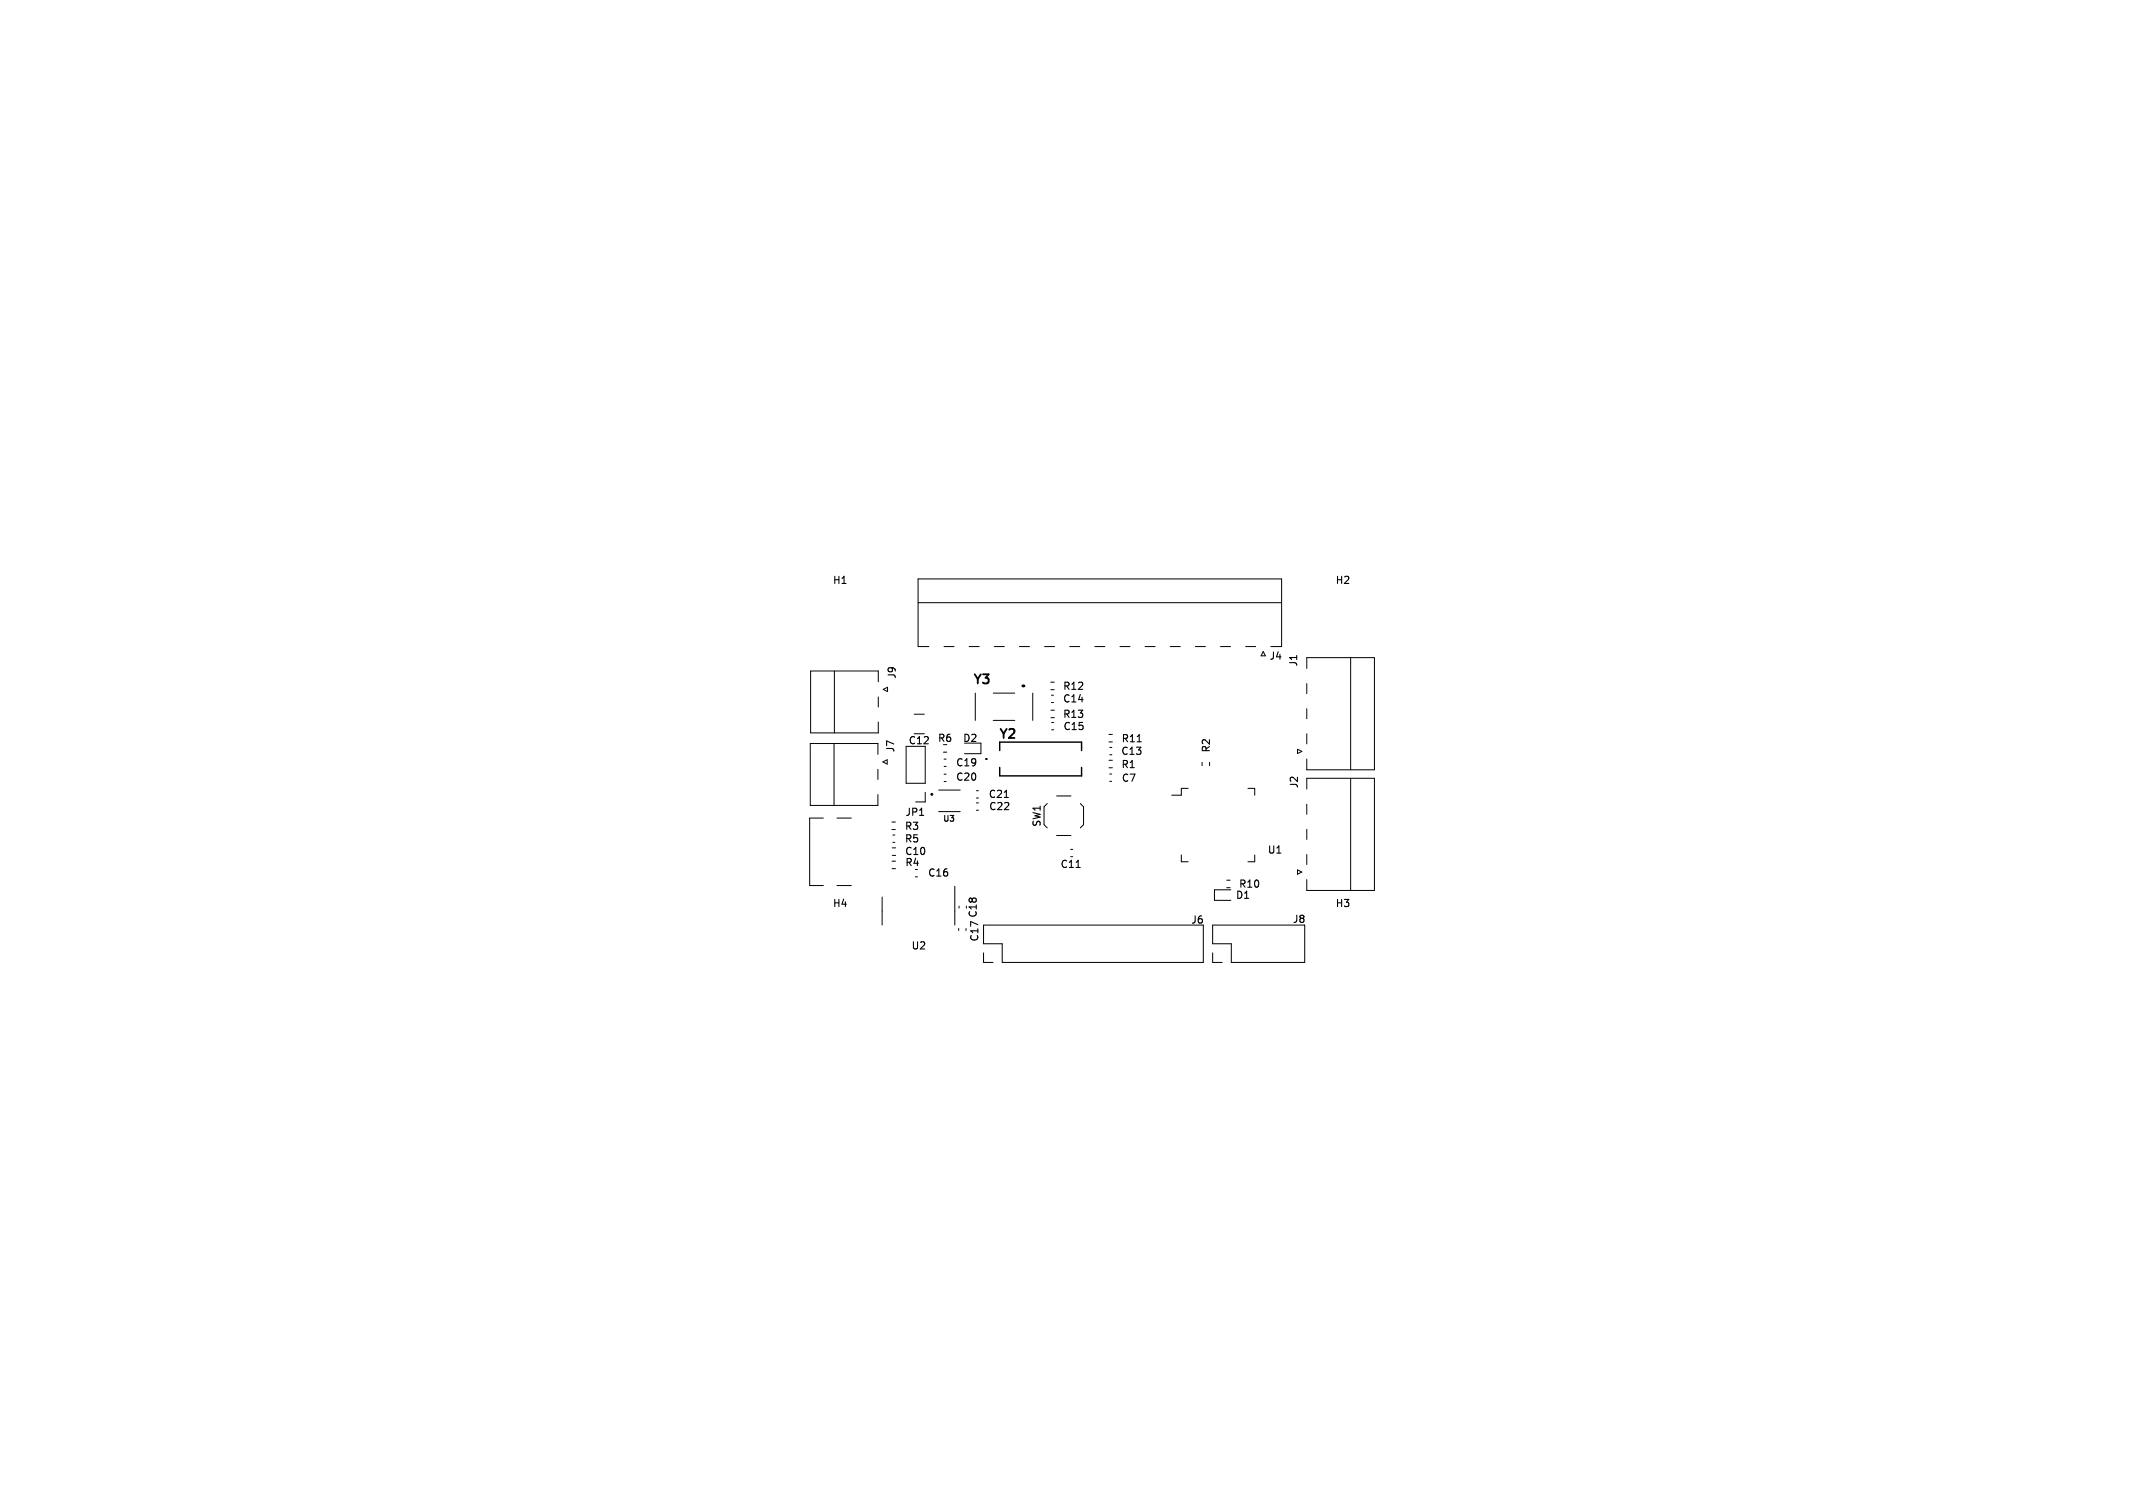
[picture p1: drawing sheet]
<svg xmlns="http://www.w3.org/2000/svg" width="297mm" height="210mm" viewBox="0 0 297 210" stroke-linecap="round" stroke-linejoin="round" font-family="sans-serif">
<defs><g id="words">
<g font-size="1.8">
<text x="135.3" y="95.6">Y3</text>
<text x="138.9" y="103.2">Y2</text>
</g>
<g font-size="1.4">
<text x="115.9" y="81.5">H1</text>
<text x="185.9" y="81.5">H2</text>
<text x="124.9" y="94.6" transform="rotate(-90 124.9 94.6)">J9</text>
<text x="176.7" y="92.1">J4</text>
<text x="180.8" y="92.9" transform="rotate(-90 180.8 92.9)">J1</text>
<text x="147.9" y="96.3">R12</text>
<text x="147.9" y="98">C14</text>
<text x="147.9" y="100.2">R13</text>
<text x="148" y="101.9">C15</text>
<text x="124.7" y="104.9" transform="rotate(-90 124.7 104.9)">J7</text>
<text x="126.4" y="103.8">C12</text>
<text x="130.5" y="103.5">R6</text>
<text x="133" y="106.9">C19</text>
<text x="134" y="103.5">D2</text>
<text x="156" y="105.3">C13</text>
<text x="156" y="107.2">R1</text>
<text x="156.1" y="103.6">R11</text>
<text x="168.7" y="104.9" transform="rotate(-90 168.7 104.9)">R2</text>
<text x="126" y="113.8">JP1</text>
<text x="133" y="108.9">C20</text>
<text x="137.6" y="111.3">C21</text>
<text x="137.6" y="113">C22</text>
<text x="156.1" y="109.1">C7</text>
<text x="180.9" y="109.9" transform="rotate(-90 180.9 109.9)">J2</text>
<text x="125.9" y="117.5">R5</text>
<text x="125.9" y="115.8">R3</text>
<text x="125.9" y="119.3">C10</text>
<text x="145.1" y="115.2" transform="rotate(-90 145.1 115.2)">SW1</text>
<text x="176.4" y="119.1">U1</text>
<text x="125.9" y="120.8">R4</text>
<text x="129.1" y="122.3">C16</text>
<text x="147.6" y="121.1">C11</text>
<text x="172" y="125.4">D1</text>
<text x="172.4" y="123.8">R10</text>
<text x="115.9" y="126.5">H4</text>
<text x="136.4" y="131.2" transform="rotate(-90 136.4 131.2)">C17 C18</text>
<text x="165.8" y="128.8">J6</text>
<text x="179.9" y="128.7">J8</text>
<text x="185.9" y="126.5">H3</text>
<text x="126.8" y="132.4">U2</text>
</g>
<text font-size="1.1" x="131.2" y="114.6">U3</text>
</g></defs>
<path d="M128 113.6h.6M139.8 111.1h.6M158.3 103.3h.6M149.8 120.8h.6" fill="none" stroke="#000" stroke-width=".15"/>
<g fill="none" stroke="#000" stroke-width=".14">
<path d="M116.2 93.4v8.7M122.3 95v-1.6h-9.4v8.7h9.4v-1.5M122.3 97.1v1.4M123 96l.6-.3v.6zM127.3 99.5h1.4M127.8 83.9h50.7M129.3 90h-1.5v-9.4h50.7v9.4h-1.6M131.4 90h1.4M134.9 90h1.4M135.8 96.5v3.8M138.3 96.5h3M138.4 90h1.4"/>
<path d="M141.9 90h1.4M143.8 96.5v3.8M145.4 90h1.4M146.3 95h.5M146.3 96h.5M146.3 98.9h.5M146.3 99.9h.5M146.4 97.8h.3M146.4 96.8h.3M148.9 90h1.4M152.4 90h1.4M155.9 90h1.4"/>
<path d="M159.4 90h1.4M162.9 90h1.4M166.4 90h1.4M169.9 90h1.4M173.4 90h1.4M175.9 90.7l.3 .6h-.6zM182 93.1v-1.5h9.4v15.6h-9.4v-1.5M182 95.2v1.4M182 98.7v1.4M188.1 91.6v15.6M114.6 113.9h-1.9v9.4h1.9M116.1 103.5v8.7"/>
<path d="M116.5 113.9h2M122.2 105.1v-1.6h-9.4v8.7h9.4v-1.5M122.2 107.2v1.4M122.9 106.1l.6-.3v.6zM124.2 114.5h.5M124.2 115.5h.5M124.2 119.9h.5M124.2 118.1h.5M124.2 119.1h.5M124.3 117.3h.3M124.3 116.3h.3M126.2 103.9h2.6v5.2h-2.6z"/>
<path d="M127.3 102.2h1.4M128.8 110.4v1.3h-1.3M130.7 110h3M130.7 113h3M131.4 104.7h.4M131.5 107.8h.2M131.5 108.8h.2M131.5 105.7h.2M131.5 106.7h.2M134.3 103.5h2.3v1.5h-2.3M136 110.1h.2M136 111.1h.2"/>
<path d="M136 111.8h.2M136 112.8h.2M138.3 100.3h3M145.8 111.9l-.4 .5v2.4l.4 .5M146.4 100.6h.3M146.4 101.6h.3M147.1 116.4h2M147.1 110.8h2M149.1 119.3h.3M149.1 118.3h.3M150.4 111.9l.5 .5v2.4l-.5 .5M154.4 102.3h.5"/>
<path d="M154.4 103.3h.5M154.4 105.9h.5M154.4 106.9h.5M154.5 108.8h.3M154.5 107.8h.3M154.5 104.1h.3M154.5 105.1h.3M164.5 119.1v.9h.9M165.4 109.8h-.9v.9h-1.3M167.4 106.2v.4M168.4 106.2v.4M173.8 109.8h.9v.9"/>
<path d="M174.7 119.1v.9h-.9M180.7 104.3l.6 .3-.6 .3zM182 109.9v-1.5h9.4v15.6h-9.4v-1.5M182 102.2v1.4M182 112v1.4M182 115.5v1.4M182 119v1.4M188.1 108.4v15.6M116.5 123.3h2M122.8 124.9v3.9M124.2 121h.5M127.5 122.1h.2"/>
<path d="M132.9 123.4v5.4M133.5 129.3v.3M133.5 126.2v.3M134.5 129.3v.3M134.6 126.2v.3M136.9 132.7v1.3h1.4M136.9 128.8h30.7v5.2h-28.1v-2.6h-2.6zM168.9 128.8h12.8v5.2h-10.3v-2.6h-2.5zM168.9 132.7v1.3h1.3M170.8 123.6h.5M170.8 122.6h.5M171.4 123.9h-2.3v1.5h2.3"/>
<path d="M180.7 121.1l.6 .3-.6 .3z"/>
<circle cx="137.3" cy="105.7" r=".05"/>
</g>
<g fill="none" stroke="#000" stroke-width=".2">
<path d="M139.2 104.5v-1.1h11.4v1.1M139.2 106.9v1.2h11.4v-1.2"/>
<circle cx="142.5" cy="95.5" r=".1"/>
<circle cx="129.7" cy="110.6" r=".1"/>
</g>
<g fill="#000" stroke="#000" stroke-width=".14">
<circle cx="142.4" cy="95.5" r=".1"/>
<circle cx="142.6" cy="95.5" r=".1"/>
<circle cx="137.3" cy="105.7" r=".05"/>
<circle cx="137.4" cy="105.7" r=".05"/>
</g>
<use href="#words"/>
</svg>
